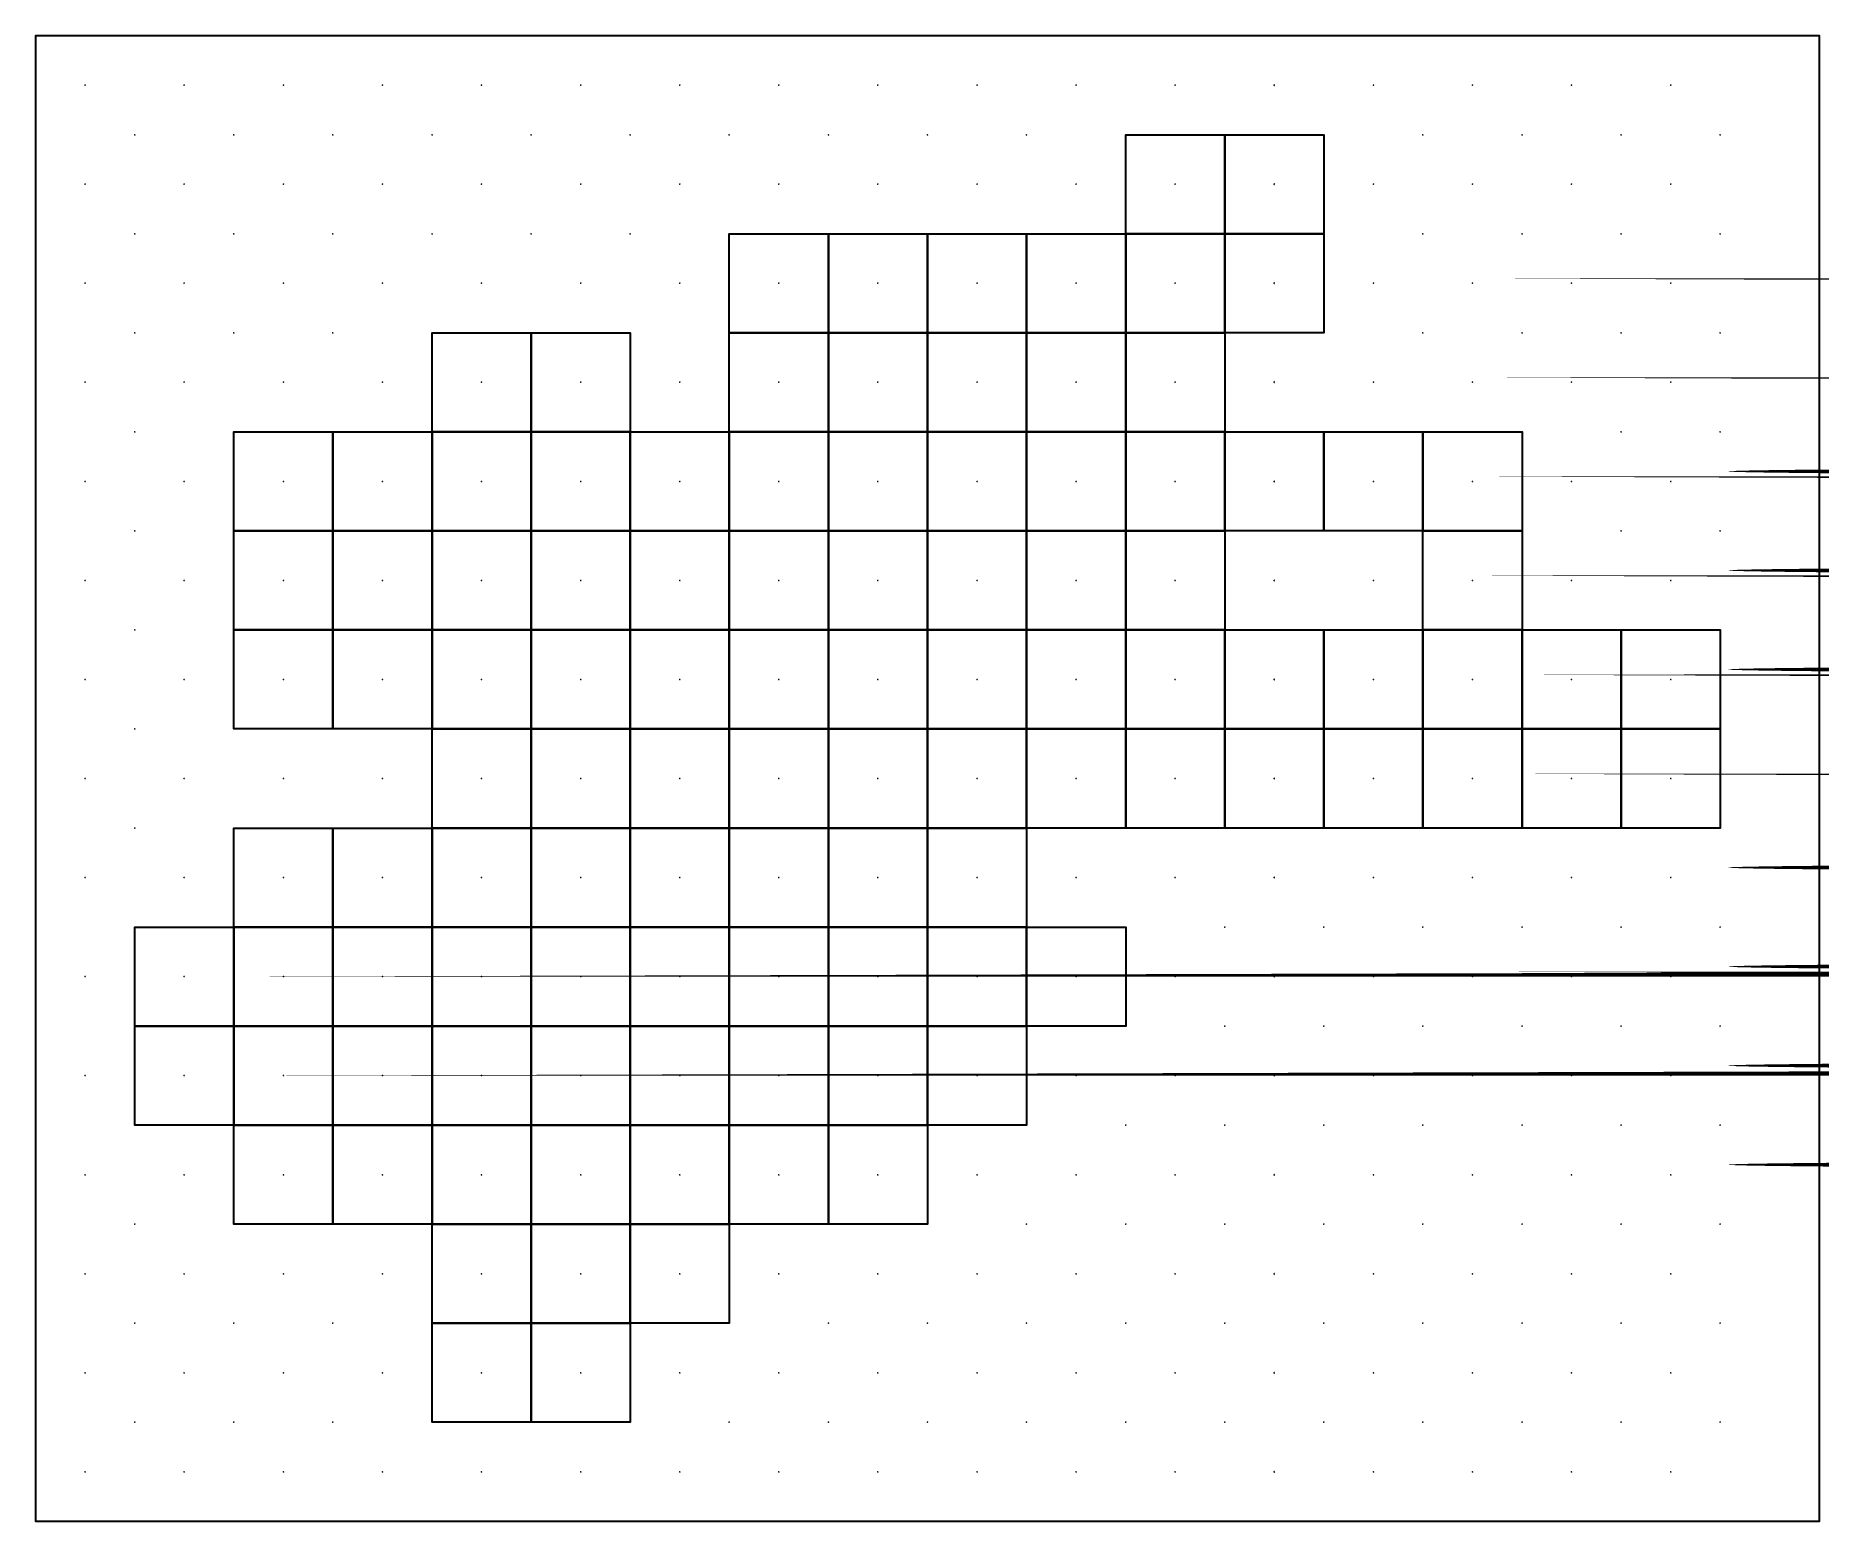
# Model space of a CAD drawing. Extents: x 0 to 2958125, y -1 to 75000.
# Drawn here: x 0 to 90000, y -1 to 75000 of the extents above; entities that cross this region are included whole.
import ezdxf

# ---------------------------------------------------------------- set-up
doc = ezdxf.new("R2010")
doc.units = 0
doc.header["$MEASUREMENT"] = 0
doc.header["$PDMODE"] = 33
doc.header["$PDSIZE"] = -3
for name, color, linetype in [('METRO3D_TILEGRID_LIMIT_LIN', 22, 'CONTINUOUS'), ('METRO3D_TILEGRID_POLY', 58, 'CONTINUOUS'), ('TILE_LABELS', 52, 'CONTINUOUS'), ('TILECENTERS', 171, 'CONTINUOUS'), ('TILECORNERS', 198, 'CONTINUOUS')]:
    doc.layers.add(name, color=color, linetype=linetype)

msp = doc.modelspace()

# ---------------------------------------------------------------- linework, layer by layer
at = {"layer": 'METRO3D_TILEGRID_LIMIT_LIN'}
msp.add_lwpolyline([(5000, 0), (0, 0), (0, 5000), (0, 10000), (0, 15000), (0, 20000), (0, 25000), (0, 30000), (0, 35000), (0, 40000), (0, 45000), (0, 50000), (0, 55000), (0, 60000), (0, 65000), (0, 70000), (0, 75000), (5000, 75000), (10000, 75000), (15000, 75000), (20000, 75000), (25000, 75000), (30000, 75000), (35000, 75000), (40000, 75000), (45000, 75000), (50000, 75000), (55000, 75000), (60000, 75000), (65000, 75000), (70000, 75000), (75000, 75000), (80000, 75000), (90000, 75000), (90000, 70000), (90000, 65000), (90000, 60000), (90000, 55000), (90000, 50000), (90000, 45000), (90000, 40000), (90000, 35000), (90000, 30000), (90000, 25000), (90000, 20000), (90000, 15000), (90000, 10000), (90000, 5000), (90000, 0), (80000, 0), (75000, 0), (70000, 0), (65000, 0), (60000, 0), (55000, 0), (50000, 0), (45000, 0), (40000, 0), (35000, 0), (30000, 0), (25000, 0), (20000, 0), (15000, 0), (10000, 0)], close=True, dxfattribs=at)
at = {"layer": 'METRO3D_TILEGRID_POLY'}
for points in [[(55000, 65000), (55000, 70000), (60000, 70000), (60000, 65000)], [(60000, 65000), (60000, 70000), (65000, 70000), (65000, 65000)], [(35000, 60000), (35000, 65000), (40000, 65000), (40000, 60000)], [(40000, 60000), (40000, 65000), (45000, 65000), (45000, 60000)], [(45000, 60000), (45000, 65000), (50000, 65000), (50000, 60000)], [(50000, 60000), (50000, 65000), (55000, 65000), (55000, 60000)], [(55000, 60000), (55000, 65000), (60000, 65000), (60000, 60000)], [(60000, 60000), (60000, 65000), (65000, 65000), (65000, 60000)], [(20000, 55000), (20000, 60000), (25000, 60000), (25000, 55000)], [(25000, 55000), (25000, 60000), (30000, 60000), (30000, 55000)], [(35000, 55000), (35000, 60000), (40000, 60000), (40000, 55000)], [(40000, 55000), (40000, 60000), (45000, 60000), (45000, 55000)], [(45000, 55000), (45000, 60000), (50000, 60000), (50000, 55000)], [(50000, 55000), (50000, 60000), (55000, 60000), (55000, 55000)], [(55000, 55000), (55000, 60000), (60000, 60000), (60000, 55000)], [(10000, 50000), (10000, 55000), (15000, 55000), (15000, 50000)], [(15000, 50000), (15000, 55000), (20000, 55000), (20000, 50000)], [(20000, 50000), (20000, 55000), (25000, 55000), (25000, 50000)], [(25000, 50000), (25000, 55000), (30000, 55000), (30000, 50000)], [(30000, 50000), (30000, 55000), (35000, 55000), (35000, 50000)], [(35000, 50000), (35000, 55000), (40000, 55000), (40000, 50000)], [(40000, 50000), (40000, 55000), (45000, 55000), (45000, 50000)], [(45000, 50000), (45000, 55000), (50000, 55000), (50000, 50000)], [(50000, 50000), (50000, 55000), (55000, 55000), (55000, 50000)], [(55000, 50000), (55000, 55000), (60000, 55000), (60000, 50000)], [(60000, 50000), (60000, 55000), (65000, 55000), (65000, 50000)], [(65000, 50000), (65000, 55000), (70000, 55000), (70000, 50000)], [(70000, 50000), (70000, 55000), (75000, 55000), (75000, 50000)], [(10000, 45000), (10000, 50000), (15000, 50000), (15000, 45000)], [(15000, 45000), (15000, 50000), (20000, 50000), (20000, 45000)], [(20000, 45000), (20000, 50000), (25000, 50000), (25000, 45000)], [(25000, 45000), (25000, 50000), (30000, 50000), (30000, 45000)], [(30000, 45000), (30000, 50000), (35000, 50000), (35000, 45000)], [(35000, 45000), (35000, 50000), (40000, 50000), (40000, 45000)], [(40000, 45000), (40000, 50000), (45000, 50000), (45000, 45000)], [(45000, 45000), (45000, 50000), (50000, 50000), (50000, 45000)], [(50000, 45000), (50000, 50000), (55000, 50000), (55000, 45000)], [(55000, 45000), (55000, 50000), (60000, 50000), (60000, 45000)], [(70000, 45000), (70000, 50000), (75000, 50000), (75000, 45000)], [(10000, 40000), (10000, 45000), (15000, 45000), (15000, 40000)], [(15000, 40000), (15000, 45000), (20000, 45000), (20000, 40000)], [(20000, 40000), (20000, 45000), (25000, 45000), (25000, 40000)], [(25000, 40000), (25000, 45000), (30000, 45000), (30000, 40000)], [(30000, 40000), (30000, 45000), (35000, 45000), (35000, 40000)], [(35000, 40000), (35000, 45000), (40000, 45000), (40000, 40000)], [(40000, 40000), (40000, 45000), (45000, 45000), (45000, 40000)], [(45000, 40000), (45000, 45000), (50000, 45000), (50000, 40000)], [(50000, 40000), (50000, 45000), (55000, 45000), (55000, 40000)], [(55000, 40000), (55000, 45000), (60000, 45000), (60000, 40000)], [(60000, 40000), (60000, 45000), (65000, 45000), (65000, 40000)], [(65000, 40000), (65000, 45000), (70000, 45000), (70000, 40000)], [(70000, 40000), (70000, 45000), (75000, 45000), (75000, 40000)], [(75000, 40000), (75000, 45000), (80000, 45000), (80000, 40000)], [(80000, 40000), (80000, 45000), (85000, 45000), (85000, 40000)], [(20000, 35000), (20000, 40000), (25000, 40000), (25000, 35000)], [(25000, 35000), (25000, 40000), (30000, 40000), (30000, 35000)], [(30000, 35000), (30000, 40000), (35000, 40000), (35000, 35000)], [(35000, 35000), (35000, 40000), (40000, 40000), (40000, 35000)], [(40000, 35000), (40000, 40000), (45000, 40000), (45000, 35000)], [(45000, 35000), (45000, 40000), (50000, 40000), (50000, 35000)], [(50000, 35000), (50000, 40000), (55000, 40000), (55000, 35000)], [(55000, 35000), (55000, 40000), (60000, 40000), (60000, 35000)], [(60000, 35000), (60000, 40000), (65000, 40000), (65000, 35000)], [(65000, 35000), (65000, 40000), (70000, 40000), (70000, 35000)], [(70000, 35000), (70000, 40000), (75000, 40000), (75000, 35000)], [(75000, 35000), (75000, 40000), (80000, 40000), (80000, 35000)], [(80000, 35000), (80000, 40000), (85000, 40000), (85000, 35000)], [(10000, 30000), (10000, 35000), (15000, 35000), (15000, 30000)], [(15000, 30000), (15000, 35000), (20000, 35000), (20000, 30000)], [(20000, 30000), (20000, 35000), (25000, 35000), (25000, 30000)], [(25000, 30000), (25000, 35000), (30000, 35000), (30000, 30000)], [(30000, 30000), (30000, 35000), (35000, 35000), (35000, 30000)], [(35000, 30000), (35000, 35000), (40000, 35000), (40000, 30000)], [(40000, 30000), (40000, 35000), (45000, 35000), (45000, 30000)], [(45000, 30000), (45000, 35000), (50000, 35000), (50000, 30000)], [(5000, 25000), (5000, 30000), (10000, 30000), (10000, 25000)], [(10000, 25000), (10000, 30000), (15000, 30000), (15000, 25000)], [(15000, 25000), (15000, 30000), (20000, 30000), (20000, 25000)], [(20000, 25000), (20000, 30000), (25000, 30000), (25000, 25000)], [(25000, 25000), (25000, 30000), (30000, 30000), (30000, 25000)], [(30000, 25000), (30000, 30000), (35000, 30000), (35000, 25000)], [(35000, 25000), (35000, 30000), (40000, 30000), (40000, 25000)], [(40000, 25000), (40000, 30000), (45000, 30000), (45000, 25000)], [(45000, 25000), (45000, 30000), (50000, 30000), (50000, 25000)], [(50000, 25000), (50000, 30000), (55000, 30000), (55000, 25000)], [(5000, 20000), (5000, 25000), (10000, 25000), (10000, 20000)], [(10000, 20000), (10000, 25000), (15000, 25000), (15000, 20000)], [(15000, 20000), (15000, 25000), (20000, 25000), (20000, 20000)], [(20000, 20000), (20000, 25000), (25000, 25000), (25000, 20000)], [(25000, 20000), (25000, 25000), (30000, 25000), (30000, 20000)], [(30000, 20000), (30000, 25000), (35000, 25000), (35000, 20000)], [(35000, 20000), (35000, 25000), (40000, 25000), (40000, 20000)], [(40000, 20000), (40000, 25000), (45000, 25000), (45000, 20000)], [(45000, 20000), (45000, 25000), (50000, 25000), (50000, 20000)], [(10000, 15000), (10000, 20000), (15000, 20000), (15000, 15000)], [(15000, 15000), (15000, 20000), (20000, 20000), (20000, 15000)], [(20000, 15000), (20000, 20000), (25000, 20000), (25000, 15000)], [(25000, 15000), (25000, 20000), (30000, 20000), (30000, 15000)], [(30000, 15000), (30000, 20000), (35000, 20000), (35000, 15000)], [(35000, 15000), (35000, 20000), (40000, 20000), (40000, 15000)], [(40000, 15000), (40000, 20000), (45000, 20000), (45000, 15000)], [(20000, 10000), (20000, 15000), (25000, 15000), (25000, 10000)], [(25000, 10000), (25000, 15000), (30000, 15000), (30000, 10000)], [(30000, 10000), (30000, 15000), (35000, 15000), (35000, 10000)], [(20000, 5000), (20000, 10000), (25000, 10000), (25000, 5000)], [(25000, 5000), (25000, 10000), (30000, 10000), (30000, 5000)]]:
    msp.add_lwpolyline(points, close=True, dxfattribs=at)
at = {"layer": 'TILECENTERS'}
for p in [(2500, 72500), (7500, 72500), (12500, 72500), (17500, 72500), (22500, 72500), (27500, 72500), (32500, 72500), (37500, 72500), (42500, 72500), (47500, 72500), (52500, 72500), (57500, 72500), (62500, 72500), (67500, 72500), (72500, 72500), (77500, 72500), (82500, 72500), (2500, 67500), (7500, 67500), (12500, 67500), (17500, 67500), (22500, 67500), (27500, 67500), (32500, 67500), (37500, 67500), (42500, 67500), (47500, 67500), (52500, 67500), (57500, 67500), (62500, 67500), (67500, 67500), (72500, 67500), (77500, 67500), (82500, 67500), (2500, 62500), (7500, 62500), (12500, 62500), (17500, 62500), (22500, 62500), (27500, 62500), (32500, 62500), (37500, 62500), (42500, 62500), (47500, 62500), (52500, 62500), (57500, 62500), (62500, 62500), (67500, 62500), (72500, 62500), (77500, 62500), (82500, 62500), (2500, 57500), (7500, 57500), (12500, 57500), (17500, 57500), (22500, 57500), (27500, 57500), (32500, 57500), (37500, 57500), (42500, 57500), (47500, 57500), (52500, 57500), (57500, 57500), (62500, 57500), (67500, 57500), (72500, 57500), (77500, 57500), (82500, 57500), (2500, 52500), (7500, 52500), (12500, 52500), (17500, 52500), (22500, 52500), (27500, 52500), (32500, 52500), (37500, 52500), (42500, 52500), (47500, 52500), (52500, 52500), (57500, 52500), (62500, 52500), (67500, 52500), (72500, 52500), (77500, 52500), (82500, 52500), (2500, 47500), (7500, 47500), (12500, 47500), (17500, 47500), (22500, 47500), (27500, 47500), (32500, 47500), (37500, 47500), (42500, 47500), (47500, 47500), (52500, 47500), (57500, 47500), (62500, 47500), (67500, 47500), (72500, 47500), (77500, 47500), (82500, 47500), (2500, 42500), (7500, 42500), (12500, 42500), (17500, 42500), (22500, 42500), (27500, 42500), (32500, 42500), (37500, 42500), (42500, 42500), (47500, 42500), (52500, 42500), (57500, 42500), (62500, 42500), (67500, 42500), (72500, 42500), (77500, 42500), (82500, 42500), (2500, 37500), (7500, 37500), (12500, 37500), (17500, 37500), (22500, 37500), (27500, 37500), (32500, 37500), (37500, 37500), (42500, 37500), (47500, 37500), (52500, 37500), (57500, 37500), (62500, 37500), (67500, 37500), (72500, 37500), (77500, 37500), (82500, 37500), (2500, 32500), (7500, 32500), (12500, 32500), (17500, 32500), (22500, 32500), (27500, 32500), (32500, 32500), (37500, 32500), (42500, 32500), (47500, 32500), (52500, 32500), (57500, 32500), (62500, 32500), (67500, 32500), (72500, 32500), (77500, 32500), (82500, 32500), (2500, 27500), (7500, 27500), (12500, 27500), (17500, 27500), (22500, 27500), (27500, 27500), (32500, 27500), (37500, 27500), (42500, 27500), (47500, 27500), (52500, 27500), (57500, 27500), (62500, 27500), (67500, 27500), (72500, 27500), (77500, 27500), (82500, 27500), (2500, 22500), (7500, 22500), (12500, 22500), (17500, 22500), (22500, 22500), (27500, 22500), (32500, 22500), (37500, 22500), (42500, 22500), (47500, 22500), (52500, 22500), (57500, 22500), (62500, 22500), (67500, 22500), (72500, 22500), (77500, 22500), (82500, 22500), (2500, 17500), (7500, 17500), (12500, 17500), (17500, 17500), (22500, 17500), (27500, 17500), (32500, 17500), (37500, 17500), (42500, 17500), (47500, 17500), (52500, 17500), (57500, 17500), (62500, 17500), (67500, 17500), (72500, 17500), (77500, 17500), (82500, 17500), (2500, 12500), (7500, 12500), (12500, 12500), (17500, 12500), (22500, 12500), (27500, 12500), (32500, 12500), (37500, 12500), (42500, 12500), (47500, 12500), (52500, 12500), (57500, 12500), (62500, 12500), (67500, 12500), (72500, 12500), (77500, 12500), (82500, 12500), (2500, 7500), (7500, 7500), (12500, 7500), (17500, 7500), (22500, 7500), (27500, 7500), (32500, 7500), (37500, 7500), (42500, 7500), (47500, 7500), (52500, 7500), (57500, 7500), (62500, 7500), (67500, 7500), (72500, 7500), (77500, 7500), (82500, 7500), (2500, 2500), (7500, 2500), (12500, 2500), (17500, 2500), (22500, 2500), (27500, 2500), (32500, 2500), (37500, 2500), (42500, 2500), (47500, 2500), (52500, 2500), (57500, 2500), (62500, 2500), (67500, 2500), (72500, 2500), (77500, 2500), (82500, 2500)]:
    msp.add_point(p, dxfattribs=at)
at = {"layer": 'TILECORNERS'}
for p in [(0, 75000), (5000, 75000), (10000, 75000), (15000, 75000), (20000, 75000), (25000, 75000), (30000, 75000), (35000, 75000), (40000, 75000), (45000, 75000), (50000, 75000), (55000, 75000), (60000, 75000), (65000, 75000), (70000, 75000), (75000, 75000), (80000, 75000), (85000, 75000), (0, 70000), (5000, 70000), (10000, 70000), (15000, 70000), (20000, 70000), (25000, 70000), (30000, 70000), (35000, 70000), (40000, 70000), (45000, 70000), (50000, 70000), (55000, 70000), (60000, 70000), (65000, 70000), (70000, 70000), (75000, 70000), (80000, 70000), (85000, 70000), (0, 65000), (5000, 65000), (10000, 65000), (15000, 65000), (20000, 65000), (25000, 65000), (30000, 65000), (35000, 65000), (40000, 65000), (45000, 65000), (50000, 65000), (55000, 65000), (60000, 65000), (65000, 65000), (70000, 65000), (75000, 65000), (80000, 65000), (85000, 65000), (0, 60000), (5000, 60000), (10000, 60000), (15000, 60000), (20000, 60000), (25000, 60000), (30000, 60000), (35000, 60000), (40000, 60000), (45000, 60000), (50000, 60000), (55000, 60000), (60000, 60000), (65000, 60000), (70000, 60000), (75000, 60000), (80000, 60000), (85000, 60000), (0, 55000), (5000, 55000), (10000, 55000), (15000, 55000), (20000, 55000), (25000, 55000), (30000, 55000), (35000, 55000), (40000, 55000), (45000, 55000), (50000, 55000), (55000, 55000), (60000, 55000), (65000, 55000), (70000, 55000), (75000, 55000), (80000, 55000), (85000, 55000), (0, 50000), (5000, 50000), (10000, 50000), (15000, 50000), (20000, 50000), (25000, 50000), (30000, 50000), (35000, 50000), (40000, 50000), (45000, 50000), (50000, 50000), (55000, 50000), (60000, 50000), (65000, 50000), (70000, 50000), (75000, 50000), (80000, 50000), (85000, 50000), (0, 45000), (5000, 45000), (10000, 45000), (15000, 45000), (20000, 45000), (25000, 45000), (30000, 45000), (35000, 45000), (40000, 45000), (45000, 45000), (50000, 45000), (55000, 45000), (60000, 45000), (65000, 45000), (70000, 45000), (75000, 45000), (80000, 45000), (85000, 45000), (0, 40000), (5000, 40000), (10000, 40000), (15000, 40000), (20000, 40000), (25000, 40000), (30000, 40000), (35000, 40000), (40000, 40000), (45000, 40000), (50000, 40000), (55000, 40000), (60000, 40000), (65000, 40000), (70000, 40000), (75000, 40000), (80000, 40000), (85000, 40000), (0, 35000), (5000, 35000), (10000, 35000), (15000, 35000), (20000, 35000), (25000, 35000), (30000, 35000), (35000, 35000), (40000, 35000), (45000, 35000), (50000, 35000), (55000, 35000), (60000, 35000), (65000, 35000), (70000, 35000), (75000, 35000), (80000, 35000), (85000, 35000), (0, 30000), (5000, 30000), (10000, 30000), (15000, 30000), (20000, 30000), (25000, 30000), (30000, 30000), (35000, 30000), (40000, 30000), (45000, 30000), (50000, 30000), (55000, 30000), (60000, 30000), (65000, 30000), (70000, 30000), (75000, 30000), (80000, 30000), (85000, 30000), (0, 25000), (5000, 25000), (10000, 25000), (15000, 25000), (20000, 25000), (25000, 25000), (30000, 25000), (35000, 25000), (40000, 25000), (45000, 25000), (50000, 25000), (55000, 25000), (60000, 25000), (65000, 25000), (70000, 25000), (75000, 25000), (80000, 25000), (85000, 25000), (0, 20000), (5000, 20000), (10000, 20000), (15000, 20000), (20000, 20000), (25000, 20000), (30000, 20000), (35000, 20000), (40000, 20000), (45000, 20000), (50000, 20000), (55000, 20000), (60000, 20000), (65000, 20000), (70000, 20000), (75000, 20000), (80000, 20000), (85000, 20000), (0, 15000), (5000, 15000), (10000, 15000), (15000, 15000), (20000, 15000), (25000, 15000), (30000, 15000), (35000, 15000), (40000, 15000), (45000, 15000), (50000, 15000), (55000, 15000), (60000, 15000), (65000, 15000), (70000, 15000), (75000, 15000), (80000, 15000), (85000, 15000), (0, 10000), (5000, 10000), (10000, 10000), (15000, 10000), (20000, 10000), (25000, 10000), (30000, 10000), (35000, 10000), (40000, 10000), (45000, 10000), (50000, 10000), (55000, 10000), (60000, 10000), (65000, 10000), (70000, 10000), (75000, 10000), (80000, 10000), (85000, 10000), (0, 5000), (5000, 5000), (10000, 5000), (15000, 5000), (20000, 5000), (25000, 5000), (30000, 5000), (35000, 5000), (40000, 5000), (45000, 5000), (50000, 5000), (55000, 5000), (60000, 5000), (65000, 5000), (70000, 5000), (75000, 5000), (80000, 5000), (85000, 5000), (0, 0), (5000, 0), (10000, 0), (15000, 0), (20000, 0), (25000, 0), (30000, 0), (35000, 0), (40000, 0), (45000, 0), (50000, 0), (55000, 0), (60000, 0), (65000, 0), (70000, 0), (75000, 0), (80000, 0), (85000, 0)]:
    msp.add_point(p, dxfattribs=at)

# ---------------------------------------------------------------- texts
at = {"layer": 'TILE_LABELS', "width": 1000}
for s, p in [('J-2', (52500, 62500)), ('J-3', (52500, 57500)), ('J-4', (52500, 52500)), ('C-4', (17500, 52500)), ('J-5', (52500, 47500)), ('C-5', (17500, 47500)), ('J-6', (52500, 42500)), ('C-6', (17500, 42500)), ('J-7', (52500, 37500)), ('C-8', (17500, 32500)), ('A-9', (7500, 27500)), ('J-9', (52500, 27500)), ('C-9', (17500, 27500)), ('A-10', (7500, 22500)), ('C-10', (17500, 22500)), ('C-11', (17500, 17500))]:
    msp.add_text(s, height=1000, dxfattribs=at).set_placement(p)

doc.saveas('drawing.dxf')
